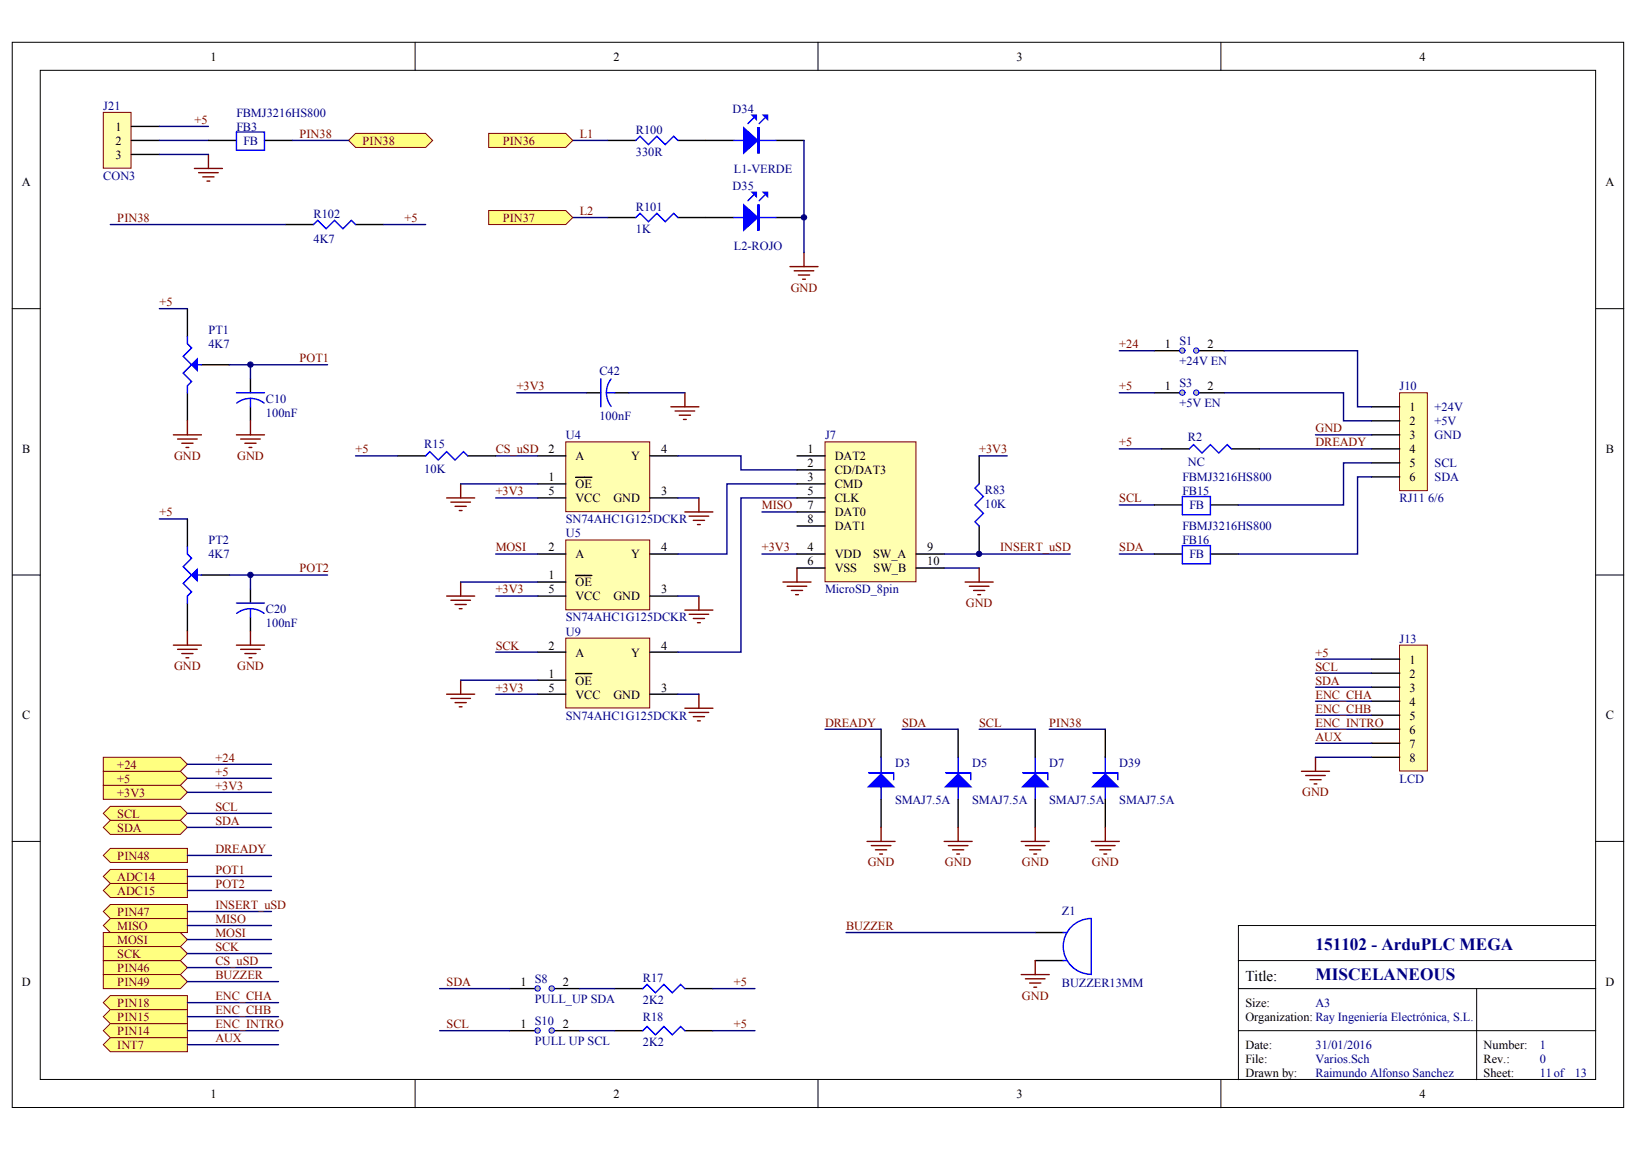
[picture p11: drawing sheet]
<svg xmlns="http://www.w3.org/2000/svg" width="289mm" height="203mm" viewBox="0 0 289 203" stroke-linecap="round" stroke-linejoin="round" font-family="sans-serif">
<defs><g id="words">
<g font-size="3" fill="#000080">
<text x="232" y="167.5">151102 - ArduPLC MEGA</text>
<text x="232" y="172.9">MISCELANEOUS</text>
</g>
<text font-size="2.6" x="219.7" y="173">Title:</text>
<g font-size="2.2">
<text x="37.2" y="10.7">1</text>
<text x="108.2" y="10.7">2</text>
<text x="179.3" y="10.7">3</text>
<text x="250.4" y="10.7">4</text>
<text x="20.3" y="23.1">1</text>
<text x="20.3" y="25.5">2</text>
<text x="20.3" y="28">3</text>
<text x="3.9" y="32.9">A</text>
<text x="283.2" y="32.9">A</text>
<text x="205.5" y="61.4">1 S1</text>
<text x="213" y="61.4">2</text>
<text x="205.5" y="68.8">1 S3</text>
<text x="213" y="68.8">2</text>
<text x="248.6" y="72.5">1</text>
<text x="248.6" y="75">2</text>
<text x="248.6" y="77.5">3</text>
<text x="3.9" y="79.9">B</text>
<text x="96.7" y="80">2</text>
<text x="101.5" y="81.2">A</text>
<text x="111.3" y="81.2">Y</text>
<text x="116.6" y="80">4</text>
<text x="142.5" y="80">1</text>
<text x="142.5" y="82.4">2</text>
<text x="147.3" y="81.2">DAT2</text>
<text x="147.3" y="83.7">CD/DAT3</text>
<text x="248.6" y="80">4</text>
<text x="248.6" y="82.4">5</text>
<text x="283.2" y="79.9">B</text>
<text x="96.7" y="84.9">1</text>
<text x="96.7" y="87.4">5</text>
<text x="101.5" y="86.1">OE</text>
<text x="101.5" y="88.6">VCC</text>
<text x="108.2" y="88.6">GND</text>
<text x="116.6" y="87.4">3</text>
<text x="142.5" y="84.9">3</text>
<text x="142.5" y="87.4">5</text>
<text x="142.5" y="89.8">7</text>
<text x="147.3" y="86.1">CMD</text>
<text x="147.3" y="88.6">CLK</text>
<text x="248.6" y="84.9">6</text>
<text x="142.5" y="92.3">8</text>
<text x="147.3" y="91.1">DAT0</text>
<text x="147.3" y="93.6">DAT1</text>
<text x="96.7" y="97.3">2</text>
<text x="101.5" y="98.5">A</text>
<text x="111.3" y="98.5">Y</text>
<text x="116.6" y="97.3">4</text>
<text x="142.5" y="97.3">4</text>
<text x="142.5" y="99.7">6</text>
<text x="147.3" y="98.5">VDD</text>
<text x="147.3" y="101">VSS</text>
<text x="154" y="98.5">SW_A</text>
<text x="154.1" y="101">SW_B</text>
<text x="163.6" y="97.3">9</text>
<text x="163.6" y="99.7">10</text>
<text x="96.7" y="102.2">1</text>
<text x="96.7" y="104.7">5</text>
<text x="101.5" y="103.4">OE</text>
<text x="101.5" y="105.9">VCC</text>
<text x="108.2" y="105.9">GND</text>
<text x="116.6" y="104.7">3</text>
<text x="96.7" y="119.5">1</text>
<text x="96.7" y="114.6">2</text>
<text x="101.5" y="115.8">A</text>
<text x="111.3" y="115.8">Y</text>
<text x="116.6" y="114.6">4</text>
<text x="248.6" y="117">1</text>
<text x="248.6" y="119.5">2</text>
<text x="96.7" y="122">5</text>
<text x="101.5" y="120.8">OE</text>
<text x="101.5" y="123.2">VCC</text>
<text x="108.2" y="123.2">GND</text>
<text x="116.6" y="122">3</text>
<text x="248.6" y="122">3</text>
<text x="248.6" y="124.5">4</text>
<text x="3.9" y="126.9">C</text>
<text x="248.6" y="126.9">5</text>
<text x="248.6" y="129.4">6</text>
<text x="248.6" y="131.9">7</text>
<text x="283.2" y="126.9">C</text>
<text x="248.6" y="134.4">8</text>
<text x="3.9" y="173.8">D</text>
<text x="91.8" y="173.9">1 S8</text>
<text x="99.3" y="173.9">2</text>
<text x="283.2" y="173.8">D</text>
<text x="219.7" y="177.6">Size:</text>
<text x="91.8" y="181.3">1 S10</text>
<text x="99.3" y="181.3">2</text>
<text x="219.7" y="180.1">Organization: Ray Ingeniería Electrónica, S.L.</text>
<text x="219.7" y="185">Date:</text>
<text x="261.7" y="185">Number:</text>
<text x="219.7" y="187.5">File:</text>
<text x="219.7" y="190">Drawn by:</text>
<text x="261.7" y="190">Sheet:</text>
<text x="261.7" y="187.5">Rev.:</text>
<text x="37.2" y="193.7">1</text>
<text x="108.2" y="193.7">2</text>
<text x="179.3" y="193.7">3</text>
<text x="250.4" y="193.7">4</text>
</g>
<g font-size="2.2" fill="#000080">
<text x="18.2" y="19.4">J21</text>
<text x="41.7" y="23.1">FB3</text>
<text x="41.7" y="20.6">FBMJ3216HS800</text>
<text x="112.2" y="23.6">R100</text>
<text x="129.2" y="19.9">D34</text>
<text x="42.9" y="25.5">FB</text>
<text x="112.2" y="27.5">330R</text>
<text x="18.2" y="31.7">CON3</text>
<text x="129.2" y="33.5">D35</text>
<text x="129.5" y="30.5">L1-VERDE</text>
<text x="55.3" y="38.4">R102</text>
<text x="112.2" y="37.2">R101</text>
<text x="112.2" y="41.1">1K</text>
<text x="55.3" y="42.9">4K7</text>
<text x="129.5" y="44.1">L2-ROJO</text>
<text x="36.8" y="58.9">PT1</text>
<text x="36.8" y="61.4">4K7</text>
<text x="208.1" y="64.4">+24V EN</text>
<text x="46.9" y="71">C10</text>
<text x="105.7" y="66.1">C42</text>
<text x="208.1" y="71.8">+5V EN</text>
<text x="246.9" y="68.8">J10</text>
<text x="46.9" y="73.5">100nF</text>
<text x="99.8" y="77.5">U4</text>
<text x="105.7" y="74">100nF</text>
<text x="145.5" y="77.5">J7</text>
<text x="209.5" y="77.7">R2</text>
<text x="253.1" y="72.5">+24V</text>
<text x="253.1" y="75">+5V</text>
<text x="253.1" y="77.5">GND</text>
<text x="74.8" y="79">R15</text>
<text x="74.8" y="83.4">10K</text>
<text x="209.5" y="82.2">NC</text>
<text x="253.1" y="82.4">SCL</text>
<text x="173.7" y="87.1">R83</text>
<text x="173.7" y="89.6">10K</text>
<text x="208.6" y="87.4">FB15</text>
<text x="208.6" y="84.9">FBMJ3216HS800</text>
<text x="209.8" y="89.8">FB</text>
<text x="246.9" y="88.6">RJ11 6/6</text>
<text x="253.1" y="84.9">SDA</text>
<text x="99.8" y="92.3">SN74AHC1G125DCKR</text>
<text x="99.8" y="94.8">U5</text>
<text x="208.6" y="93.6">FBMJ3216HS800</text>
<text x="36.8" y="96">PT2</text>
<text x="36.8" y="98.5">4K7</text>
<text x="208.6" y="96">FB16</text>
<text x="209.8" y="98.5">FB</text>
<text x="145.5" y="104.7">MicroSD_8pin</text>
<text x="46.9" y="108.1">C20</text>
<text x="46.9" y="110.6">100nF</text>
<text x="99.8" y="109.6">SN74AHC1G125DCKR</text>
<text x="99.8" y="112.1">U9</text>
<text x="246.9" y="113.3">J13</text>
<text x="99.8" y="126.9">SN74AHC1G125DCKR</text>
<text x="157.9" y="135.3">D3</text>
<text x="171.5" y="135.3">D5</text>
<text x="185.1" y="135.3">D7</text>
<text x="197.4" y="135.3">D39</text>
<text x="157.9" y="141.8">SMAJ7.5A</text>
<text x="171.5" y="141.8">SMAJ7.5A</text>
<text x="185.1" y="141.8">SMAJ7.5A</text>
<text x="197.4" y="141.8">SMAJ7.5A</text>
<text x="246.9" y="138.1">LCD</text>
<text x="187.3" y="161.3">Z1</text>
<text x="113.4" y="173.2">R17</text>
<text x="94.4" y="176.9">PULL_UP SDA</text>
<text x="113.4" y="177.1">2K2</text>
<text x="187.3" y="174.2">BUZZER13MM</text>
<text x="232" y="177.6">A3</text>
<text x="94.4" y="184.3">PULL UP SCL</text>
<text x="113.4" y="180.1">R18</text>
<text x="113.4" y="184.6">2K2</text>
<text x="232" y="185">31/01/2016</text>
<text x="271.6" y="185">1</text>
<text x="232" y="187.5">Varios.Sch</text>
<text x="232" y="190">Raimundo Alfonso Sanchez</text>
<text x="271.6" y="187.5">0</text>
<text x="271.6" y="190">11of</text>
<text x="277.8" y="190">13</text>
</g>
<g font-size="2.2" fill="#800000">
<text x="34.3" y="21.8">+5</text>
<text x="52.8" y="24.3">PIN38</text>
<text x="64" y="25.5">PIN38</text>
<text x="88.7" y="25.5">PIN36</text>
<text x="102.3" y="24.3">L1</text>
<text x="20.7" y="39.1">PIN38</text>
<text x="71.4" y="39.1">+5</text>
<text x="88.7" y="39.1">PIN37</text>
<text x="102.3" y="37.9">L2</text>
<text x="28.1" y="54">+5</text>
<text x="139.5" y="51.4">GND</text>
<text x="52.8" y="63.9">POT1</text>
<text x="197.4" y="61.4">+24</text>
<text x="91.1" y="68.8">+3V3</text>
<text x="197.4" y="68.8">+5</text>
<text x="232" y="76.2">GND</text>
<text x="30.7" y="81.1">GND</text>
<text x="41.8" y="81.1">GND</text>
<text x="62.7" y="80">+5</text>
<text x="87.4" y="80">CS_uSD</text>
<text x="172.7" y="80">+3V3</text>
<text x="197.4" y="78.7">+5</text>
<text x="232" y="78.7">DREADY</text>
<text x="87.4" y="87.4">+3V3</text>
<text x="134.4" y="89.8">MISO</text>
<text x="197.4" y="88.6">SCL</text>
<text x="28.1" y="91.1">+5</text>
<text x="52.8" y="101">POT2</text>
<text x="87.4" y="97.3">MOSI</text>
<text x="134.4" y="97.3">+3V3</text>
<text x="176.4" y="97.3">INSERT_uSD</text>
<text x="197.4" y="97.3">SDA</text>
<text x="87.4" y="104.7">+3V3</text>
<text x="170.4" y="107.1">GND</text>
<text x="30.7" y="118.2">GND</text>
<text x="41.8" y="118.2">GND</text>
<text x="87.4" y="114.6">SCK</text>
<text x="232" y="118.3">SCL</text>
<text x="232" y="115.8">+5</text>
<text x="87.4" y="122">+3V3</text>
<text x="232" y="120.8">SDA</text>
<text x="232" y="123.2">ENC_CHA</text>
<text x="232" y="125.7">ENC_CHB</text>
<text x="145.5" y="128.2">DREADY</text>
<text x="159.1" y="128.2">SDA</text>
<text x="172.7" y="128.2">SCL</text>
<text x="185.1" y="128.2">PIN38</text>
<text x="232" y="128.2">ENC_INTRO</text>
<text x="232" y="130.6">AUX</text>
<text x="20.7" y="135.6">+24</text>
<text x="38" y="136.8">+5</text>
<text x="38" y="134.4">+24</text>
<text x="20.7" y="138.1">+5</text>
<text x="20.7" y="140.5">+3V3</text>
<text x="38" y="143">SCL</text>
<text x="38" y="139.3">+3V3</text>
<text x="229.7" y="140.5">GND</text>
<text x="20.7" y="144.2">SCL</text>
<text x="20.7" y="146.7">SDA</text>
<text x="38" y="145.5">SDA</text>
<text x="20.7" y="155.4">ADC14</text>
<text x="20.7" y="151.7">PIN48</text>
<text x="38" y="154.1">POT1</text>
<text x="38" y="150.4">DREADY</text>
<text x="153.1" y="152.8">GND</text>
<text x="166.7" y="152.8">GND</text>
<text x="180.3" y="152.8">GND</text>
<text x="192.6" y="152.8">GND</text>
<text x="20.7" y="161.6">PIN47</text>
<text x="20.7" y="157.8">ADC15</text>
<text x="38" y="160.3">INSERT_uSD</text>
<text x="38" y="156.6">POT2</text>
<text x="20.7" y="166.5">MOSI</text>
<text x="20.7" y="164">MISO</text>
<text x="38" y="165.3">MOSI</text>
<text x="38" y="162.8">MISO</text>
<text x="38" y="167.7">SCK</text>
<text x="149.2" y="164">BUZZER</text>
<text x="20.7" y="171.4">PIN46</text>
<text x="20.7" y="173.9">PIN49</text>
<text x="20.7" y="169">SCK</text>
<text x="38" y="170.2">CS_uSD</text>
<text x="38" y="172.7">BUZZER</text>
<text x="78.8" y="173.9">SDA</text>
<text x="129.5" y="173.9">+5</text>
<text x="20.7" y="177.6">PIN18</text>
<text x="38" y="176.4">ENC_CHA</text>
<text x="38" y="178.9">ENC_CHB</text>
<text x="180.3" y="176.3">GND</text>
<text x="20.7" y="180.1">PIN15</text>
<text x="20.7" y="182.6">PIN14</text>
<text x="20.7" y="185">INT7</text>
<text x="38" y="181.3">ENC_INTRO</text>
<text x="38" y="183.8">AUX</text>
<text x="78.8" y="181.3">SCL</text>
<text x="129.5" y="181.3">+5</text>
</g>
</g></defs>
<g fill="#fff" stroke="#000" stroke-width=".18">
<path d="M2.2 7.5h284.2v187.9h-284.2z"/>
<path d="M7.1 12.4h274.4v178h-274.4z"/>
</g>
<g fill="none" stroke="#000" stroke-width=".18">
<path d="M73.2 7.5v4.9M144.3 7.5v4.9M215.4 7.5v4.9M2.2 54.4h4.9M281.5 54.4h4.9M2.2 101.4h4.9M281.5 101.4h4.9M2.2 148.4h4.9M281.5 148.4h4.9M218.4 174.4h63.1M281.5 169.4h-63.1v21.1M73.2 190.5v4.9"/>
<path d="M144.3 190.5v4.9M215.4 190.5v4.9M218.4 181.8h63.1M260.5 181.8v8.7"/>
</g>
<path d="M18.2 136.1h13.6l1.3 1.2-1.3 1.2h-13.6z" fill-rule="evenodd" fill="#ffff80" stroke="#800000" stroke-width=".18"/>
<path d="M33.1 137.3h14.8" fill="none" stroke="#000080" stroke-width=".25"/>
<path d="M260.5 174.4v7.4M281.5 163.3h-63.1v6.1" fill="none" stroke="#000" stroke-width=".18"/>
<path d="M18.2 169.4h13.6l1.3 1.3-1.3 1.2h-13.6z" fill-rule="evenodd" fill="#ffff80" stroke="#800000" stroke-width=".18"/>
<path d="M33.1 170.7h14.8" fill="none" stroke="#000080" stroke-width=".25"/>
<path d="M19.5 142.2h12.3l1.3 1.3-1.3 1.2h-12.3l-1.3-1.2z" fill-rule="evenodd" fill="#ffff80" stroke="#800000" stroke-width=".18"/>
<path d="M33.1 143.5h14.8" fill="none" stroke="#000080" stroke-width=".25"/>
<path d="M19.5 144.7h12.3l1.3 1.2-1.3 1.3h-12.3l-1.3-1.3z" fill-rule="evenodd" fill="#ffff80" stroke="#800000" stroke-width=".18"/>
<path d="M33.1 145.9h14.8" fill="none" stroke="#000080" stroke-width=".25"/>
<path d="M19.5 153.4h13.6v2.4h-13.6l-1.3-1.2z" fill-rule="evenodd" fill="#ffff80" stroke="#800000" stroke-width=".18"/>
<path d="M33.1 154.6h14.8M125.7 174.4h7.5M125.7 181.8h7.5" fill="none" stroke="#000080" stroke-width=".25"/>
<path d="M108.4 174.4h5M120.8 174.4h4.9M89.9 181.8h5M97.3 181.8h5M108.4 181.8h5M120.8 181.8h4.9" fill="none" stroke="#000" stroke-width=".25"/>
<path d="M113.4 174.4l.7-.8 1.5 1.5 1.5-1.5 1.5 1.5 1.5-1.5 .7 .8M113.4 181.8l.7-.7 1.5 1.4 1.5-1.4 1.5 1.4 1.5-1.4 .7 .7" fill="none" stroke="#00f" stroke-width=".25"/>
<g fill="#c0c0c0" stroke="#00f" stroke-width=".18">
<circle cx="94.8" cy="181.8" r=".47"/>
<circle cx="97.3" cy="181.8" r=".48"/>
</g>
<path d="M89.9 174.4h5M97.3 174.4h5" fill="none" stroke="#000" stroke-width=".25"/>
<g fill="#c0c0c0" stroke="#00f" stroke-width=".18">
<circle cx="94.8" cy="174.4" r=".47"/>
<circle cx="97.3" cy="174.4" r=".48"/>
</g>
<path d="M169 133.6v7.4M171.2 136.3v1.2M182.6 133.6v7.4M184.8 136.3v1.2" fill="none" stroke="#00f" stroke-width=".25"/>
<g fill="#00f" stroke="#00f" stroke-width=".25">
<path d="M182.6 136.5l2.2 2.3h-4.4z"/>
<path d="M169 136.5l2.2 2.3h-4.4z"/>
<path d="M180.4 136.3h4.4z" fill-rule="evenodd"/>
<path d="M166.8 136.3h4.4z" fill-rule="evenodd"/>
</g>
<path d="M169 128.6v5M182.6 128.6v5M169 141v4.9M182.6 141v4.9" fill="none" stroke="#000" stroke-width=".25"/>
<path d="M159.1 128.6h9.9M172.7 128.6h9.9" fill="none" stroke="#000080" stroke-width=".25"/>
<path d="M246.9 69.3h4.9v17.2h-4.9z" fill="#ffffb0" stroke="#800000" stroke-width=".18"/>
<path d="M203.6 61.9h5M211 61.9h5M241.9 71.8h5M241.9 74.2h5M241.9 76.7h5M241.9 79.2h5M241.9 81.6h5M241.9 84.1h5" fill="none" stroke="#000" stroke-width=".25"/>
<path d="M222.2 79.2h19.7M232 76.7h9.9M197.4 89.1h6.2M197.4 97.7h6.2" fill="none" stroke="#000080" stroke-width=".25"/>
<g fill="#c0c0c0" stroke="#00f" stroke-width=".18">
<circle cx="208.6" cy="61.8" r=".48"/>
<circle cx="211" cy="61.8" r=".47"/>
</g>
<path d="M203.6 69.3h5M211 69.3h5" fill="none" stroke="#000" stroke-width=".25"/>
<g fill="#c0c0c0" stroke="#00f" stroke-width=".18">
<circle cx="208.6" cy="69.3" r=".48"/>
<circle cx="211" cy="69.3" r=".47"/>
</g>
<g fill="none" stroke="#000080" stroke-width=".25">
<path d="M28.1 54.4h5M40.5 64.3h17.3M44.2 64.3v2.5M91.1 69.3h12.4M110.9 69.3h9.9M197.4 61.9h6.2M197.4 69.3h6.2M216 69.3h21v4.9h4.9M216 61.9h23.5v9.9h2.4M145.5 128.6h9.9M77.5 174.4h12.4M102.3 174.4h6.1"/>
<path d="M149.2 164.5h33.4M77.5 181.8h12.4M102.3 181.8h6.1"/>
</g>
<g fill="none" stroke="#00f" stroke-width=".25">
<path d="M33.1 59.4v1.2l.7 .8-1.5 1.5 1.5 1.4-1.5 1.5 1.5 1.5-.7 .7v1.3M33.8 64.3h1.7M41.7 69.3h4.9M44.2 70.3a3.9 3.9 0 0 1 2.4 .8M44.2 70.3a3.9 3.9 0 0 0-2.4 .8M44.2 70.3v1.5M106 66.8v5M107 69.3h1.4M107 69.3a3.9 3.9 0 0 0 .8 2.4M107.8 66.9a3.9 3.9 0 0 0-.8 2.4M155.4 133.6v7.4M157.6 136.3v1.2"/>
<path d="M187.5 169.4h.8M187.5 164.5h.8M192.5 171.9a4.9 4.9 0 0 1-5-5 4.9 4.9 0 0 1 5-4.9v9.9"/>
</g>
<g fill="#00f" stroke="#00f" stroke-width=".25">
<path d="M155.4 136.5l2.2 2.3h-4.4z"/>
<path d="M34.8 63.3v2l-1-1z"/>
<path d="M153.2 136.3h4.4z" fill-rule="evenodd"/>
</g>
<path d="M33.1 54.4v5M33.1 69.3v4.9M35.5 64.3h5M44.2 66.8v2.5M44.2 71.8v2.4M103.5 69.3h2.5M108.4 69.3h2.5M155.4 128.6v5M155.4 141v4.9M182.6 164.5h4.9M182.6 169.4h4.9" fill="none" stroke="#000" stroke-width=".25"/>
<g fill="none" stroke="#800000" stroke-width=".25">
<path d="M30.6 76.7h4.9M31.3 77.4h3.5M32.1 78.2h1.9M32.8 78.9h.5M33.1 74.2v2.5M41.7 76.7h4.9M42.4 77.4h3.5M43.2 78.2h2M43.9 78.9h.5M44.2 74.2v2.5M118.3 71.8h5M119.1 72.5h3.4"/>
<path d="M119.8 73.2h2M120.6 74h.5M120.8 69.3v2.5M152.9 148.4h5M153.7 149.2h3.4M154.4 149.9h2M155.2 150.6h.5M155.4 145.9v2.5M166.5 148.4h5M167.3 149.2h3.4M168 149.9h2M168.8 150.6h.5"/>
<path d="M169 145.9v2.5M180.1 148.4h5M180.9 149.2h3.4M181.6 149.9h2M182.4 150.6h.4M182.6 145.9v2.5M180.1 171.9h5M180.9 172.6h3.4M181.6 173.4h2M182.4 174.1h.4M182.6 169.4v2.5"/>
</g>
<path d="M99.8 77.9h14.8v12.4h-14.8z" fill="#ffffb0" stroke="#800000" stroke-width=".18"/>
<path d="M94.9 85.4h4.9M94.9 80.4h4.9M94.9 87.8h4.9M101.5 84.2h2.9M114.6 80.4h5M114.6 87.8h5" fill="none" stroke="#000" stroke-width=".25"/>
<path d="M99.8 95.2h14.8v12.4h-14.8z" fill="#ffffb0" stroke="#800000" stroke-width=".18"/>
<path d="M94.9 97.7h4.9M114.6 97.7h5M94.9 102.7h4.9M94.9 105.1h4.9M101.5 101.5h2.9M114.6 105.1h5" fill="none" stroke="#000" stroke-width=".25"/>
<path d="M99.8 112.6h14.8v12.3h-14.8z" fill="#ffffb0" stroke="#800000" stroke-width=".18"/>
<path d="M94.9 120h4.9M94.9 115h4.9M101.5 118.8h2.9M114.6 115h5M94.9 122.4h4.9M114.6 122.4h5" fill="none" stroke="#000" stroke-width=".25"/>
<g fill="none" stroke="#000080" stroke-width=".25">
<path d="M81.3 85.4h13.6M87.4 87.8h7.5M87.4 97.7h7.5M87.4 80.4h7.5M119.6 80.4h11.1v2.5h9.9M119.6 87.8h3.7M134.4 97.7h6.2M134.4 90.3h6.2M140.6 85.4h-12.4v12.3h-8.6M140.6 87.8h-9.9v27.2h-11.1M81.3 102.7h13.6M81.3 120h13.6"/>
<path d="M87.4 105.1h7.5M87.4 115h7.5M119.6 105.1h3.7M166.5 100.2h6.2M87.4 122.4h7.5M119.6 122.4h3.7"/>
</g>
<g fill="none" stroke="#800000" stroke-width=".25">
<path d="M78.8 87.8h4.9M79.5 88.6h3.5M80.3 89.3h1.9M81 90.1h.5M81.3 85.4v2.4M120.8 90.3h4.9M121.5 91h3.5M122.3 91.8h2M123 92.5h.5M123.3 87.8v2.5M78.8 105.1h4.9M79.5 105.9h3.5"/>
<path d="M80.3 106.6h1.9M81 107.4h.5M81.3 102.7v2.4M81.3 120v2.4M120.8 107.6h4.9M121.5 108.4h3.5M122.3 109.1h2M123 109.8h.5M123.3 105.1v2.5M138.1 102.7h5M138.9 103.4h3.4M139.6 104.2h2"/>
<path d="M140.3 104.9h.5M140.6 100.2v2.5M78.8 122.4h4.9M79.5 123.2h3.5M80.3 123.9h1.9M81 124.7h.5M120.8 124.9h4.9M121.5 125.7h3.5M122.3 126.4h2M123 127.1h.5M123.3 122.4v2.5"/>
</g>
<path d="M145.5 77.9h16.1v24.7h-16.1z" fill="#ffffb0" stroke="#800000" stroke-width=".18"/>
<path d="M140.6 80.4h4.9M140.6 82.9h4.9M140.6 85.4h4.9M140.6 97.7h4.9M140.6 87.8h4.9M140.6 90.3h4.9M140.6 92.8h4.9M161.6 97.7h4.9M172.7 80.4v5M172.7 92.8v4.9M140.6 100.2h4.9M161.6 100.2h4.9" fill="none" stroke="#000" stroke-width=".25"/>
<path d="M172.7 85.4l-.7 .7 1.5 1.5-1.5 1.5 1.5 1.4-1.5 1.5 .7 .8" fill="none" stroke="#00f" stroke-width=".25"/>
<path d="M166.5 97.7h22.3M172.7 80.4h5" fill="none" stroke="#000080" stroke-width=".25"/>
<path d="M170.2 102.7h5M171 103.4h3.4M171.7 104.2h2M172.5 104.9h.5M172.7 100.2v2.5" fill="none" stroke="#800000" stroke-width=".25"/>
<path d="M18.2 19.8h4.9v9.9h-4.9z" fill="#ffffb0" stroke="#800000" stroke-width=".18"/>
<path d="M23.2 22.3h4.9M23.2 24.8h4.9M23.2 27.2h4.9" fill="none" stroke="#000" stroke-width=".25"/>
<path d="M28.1 22.3h8.7M28.1 24.8h8.7" fill="none" stroke="#000080" stroke-width=".25"/>
<path d="M62.7 23.5h12.4l1.2 1.3-1.2 1.2h-12.4l-1.2-1.2z" fill-rule="evenodd" fill="#ffff80" stroke="#800000" stroke-width=".18"/>
<path d="M34.3 29.7h4.9M35 30.5h3.5M35.8 31.2h2M36.5 31.9h.5M36.8 27.2v2.5" fill="none" stroke="#800000" stroke-width=".25"/>
<path d="M204.8 79.2h5M217.2 79.2h5" fill="none" stroke="#000" stroke-width=".25"/>
<path d="M209.8 79.2l.7-.8 1.5 1.5 1.5-1.5 1.5 1.5 1.5-1.5 .7 .8" fill="none" stroke="#00f" stroke-width=".25"/>
<path d="M197.4 79.2h7.4" fill="none" stroke="#000080" stroke-width=".25"/>
<path d="M19.5 149.7h13.6v2.4h-13.6l-1.3-1.2z" fill-rule="evenodd" fill="#ffff80" stroke="#800000" stroke-width=".18"/>
<path d="M33.1 150.9h14.8" fill="none" stroke="#000080" stroke-width=".25"/>
<path d="M18.2 133.6h13.6l1.3 1.2-1.3 1.3h-13.6z" fill-rule="evenodd" fill="#ffff80" stroke="#800000" stroke-width=".18"/>
<path d="M33.1 134.8h14.8" fill="none" stroke="#000080" stroke-width=".25"/>
<path d="M18.2 171.9h13.6l1.3 1.2-1.3 1.3h-13.6z" fill-rule="evenodd" fill="#ffff80" stroke="#800000" stroke-width=".18"/>
<path d="M33.1 173.1h16" fill="none" stroke="#000080" stroke-width=".25"/>
<path d="M18.2 164.5h13.6l1.3 1.2-1.3 1.3h-13.6z" fill-rule="evenodd" fill="#ffff80" stroke="#800000" stroke-width=".18"/>
<path d="M33.1 165.7h14.8" fill="none" stroke="#000080" stroke-width=".25"/>
<path d="M19.5 162h13.6v2.5h-13.6l-1.3-1.2z" fill-rule="evenodd" fill="#ffff80" stroke="#800000" stroke-width=".18"/>
<path d="M33.1 163.3h14.8" fill="none" stroke="#000080" stroke-width=".25"/>
<path d="M18.2 167h13.6l1.3 1.2-1.3 1.2h-13.6z" fill-rule="evenodd" fill="#ffff80" stroke="#800000" stroke-width=".18"/>
<path d="M33.1 168.2h14.8" fill="none" stroke="#000080" stroke-width=".25"/>
<path d="M19.5 159.5h13.6v2.5h-13.6l-1.3-1.2z" fill-rule="evenodd" fill="#ffff80" stroke="#800000" stroke-width=".18"/>
<path d="M241.9 81.6h-4.9v7.5h-18.6M241.9 84.1h-2.4v13.6h-21.1M33.1 160.8h14.8" fill="none" stroke="#000080" stroke-width=".25"/>
<path d="M36.8 24.8h4.9M46.6 24.8h5M203.6 89.1h5M203.6 97.7h5M213.5 89.1h4.9M213.5 97.7h4.9" fill="none" stroke="#000" stroke-width=".25"/>
<path d="M41.7 23.3h4.9v3.2h-4.9zM208.6 87.6h4.9v3.2h-4.9zM208.6 96.2h4.9v3.3h-4.9z" fill="none" stroke="#00f" stroke-width=".25"/>
<path d="M246.9 113.8h4.9v22.2h-4.9z" fill="#ffffb0" stroke="#800000" stroke-width=".18"/>
<path d="M241.9 116.3h5M241.9 118.7h5M241.9 121.2h5M241.9 123.7h5M241.9 126.2h5M241.9 128.6h5M241.9 131.1h5M241.9 133.6h5" fill="none" stroke="#000" stroke-width=".25"/>
<path d="M232 118.7h9.9M232 116.3h9.9M232 121.2h9.9M232 123.7h9.9M232 126.2h9.9M232 128.6h9.9M232 133.6h9.9M232 131.1h9.9" fill="none" stroke="#000080" stroke-width=".25"/>
<path d="M229.6 136.1h4.9M230.3 136.8h3.5M231.1 137.5h1.9M231.8 138.3h.5M232 133.6v2.5" fill="none" stroke="#800000" stroke-width=".25"/>
<path d="M19.5 175.6h13.6v2.5h-13.6l-1.3-1.2z" fill-rule="evenodd" fill="#ffff80" stroke="#800000" stroke-width=".18"/>
<path d="M33.1 176.9h16" fill="none" stroke="#000080" stroke-width=".25"/>
<path d="M19.5 178.1h13.6v2.5h-13.6l-1.3-1.3z" fill-rule="evenodd" fill="#ffff80" stroke="#800000" stroke-width=".18"/>
<path d="M33.1 179.3h16" fill="none" stroke="#000080" stroke-width=".25"/>
<path d="M19.5 180.6h13.6v2.4h-13.6l-1.3-1.2z" fill-rule="evenodd" fill="#ffff80" stroke="#800000" stroke-width=".18"/>
<path d="M33.1 181.8h16" fill="none" stroke="#000080" stroke-width=".25"/>
<path d="M19.5 183h13.6v2.5h-13.6l-1.3-1.2z" fill-rule="evenodd" fill="#ffff80" stroke="#800000" stroke-width=".18"/>
<path d="M101 24.8h6.2M101 38.4h6.2M141.8 24.8v19.8M33.1 184.3h16" fill="none" stroke="#000080" stroke-width=".25"/>
<path d="M107.2 24.8h5M107.2 38.4h5M119.6 24.8h9.9M119.6 38.4h9.9M136.9 24.8h4.9M136.9 38.4h4.9" fill="none" stroke="#000" stroke-width=".25"/>
<path d="M112.2 24.8l.7-.8 1.5 1.5 1.5-1.5 1.4 1.5 1.5-1.5 .8 .8M112.2 38.4l.7-.8 1.5 1.5 1.5-1.5 1.4 1.5 1.5-1.5 .8 .8M129.5 24.8h7.4M129.5 38.4h7.4M132.9 20.8l-1 1M132.9 34.4l-1 1M134.9 20.8l-1 1M134.9 34.4l-1 1" fill="none" stroke="#00f" stroke-width=".25"/>
<g fill="#00f" stroke="#00f" stroke-width=".25">
<path d="M131.2 22.5l2.5 2.3-2.5 2.2z"/>
<path d="M134.6 20.3h.8v.8z"/>
<path d="M132.7 20.3h.7v.8z"/>
<path d="M131.2 36.1l2.5 2.3-2.5 2.2z"/>
<path d="M134.6 33.9h.8v.8z"/>
<path d="M132.7 33.9h.7v.8z"/>
<path d="M133.7 22.5h.2v4.5h-.2z" fill-rule="evenodd"/>
<path d="M133.7 36.1h.2v4.5h-.2z" fill-rule="evenodd"/>
</g>
<path d="M139.3 47h5M140.1 47.8h3.4M140.8 48.5h2M141.6 49.3h.5M141.8 44.6v2.4" fill="none" stroke="#800000" stroke-width=".25"/>
<g fill="#ffff80" stroke="#800000" stroke-width=".18">
<path d="M86.2 23.5h13.6l1.2 1.3-1.2 1.2h-13.6z" fill-rule="evenodd"/>
<path d="M86.2 37.1h13.6l1.2 1.3-1.2 1.2h-13.6z" fill-rule="evenodd"/>
<path d="M18.2 138.5h13.6l1.3 1.3-1.3 1.2h-13.6z" fill-rule="evenodd"/>
</g>
<path d="M19.5 39.6h30.9M28.1 27.2h8.7M51.6 24.8h9.9M67.7 39.6h7.4M28.1 91.5h5M40.5 101.4h17.3M44.2 101.4v2.5M33.1 139.8h14.8" fill="none" stroke="#000080" stroke-width=".25"/>
<path d="M50.4 39.6h4.9M62.7 39.6h5M33.1 91.5v5M33.1 106.4v4.9M35.5 101.4h5M44.2 103.9v2.5M44.2 108.8v2.5" fill="none" stroke="#000" stroke-width=".25"/>
<path d="M55.3 39.6l.7-.7 1.5 1.4 1.5-1.4 1.5 1.4 1.5-1.4 .7 .7M33.1 96.5v1.2l.7 .8-1.5 1.4 1.5 1.5-1.5 1.5 1.5 1.5-.7 .7v1.3M33.8 101.4h1.7M41.7 106.4h4.9M44.2 107.4a3.9 3.9 0 0 1 2.4 .8M44.2 107.4a3.9 3.9 0 0 0-2.4 .8M44.2 107.4v1.4" fill="none" stroke="#00f" stroke-width=".25"/>
<path d="M34.8 100.4v2l-1-1z" fill="#00f" stroke="#00f" stroke-width=".25"/>
<path d="M30.6 113.8h4.9M31.3 114.5h3.5M32.1 115.3h1.9M32.8 116h.5M33.1 111.3v2.5M41.7 113.8h4.9M42.4 114.5h3.5M43.2 115.3h2M43.9 116h.5M44.2 111.3v2.5" fill="none" stroke="#800000" stroke-width=".25"/>
<path d="M19.5 155.8h13.6v2.5h-13.6l-1.3-1.2z" fill-rule="evenodd" fill="#ffff80" stroke="#800000" stroke-width=".18"/>
<path d="M62.7 80.4h7.4M185.1 128.6h9.9M33.1 157.1h14.8" fill="none" stroke="#000080" stroke-width=".25"/>
<path d="M70.1 80.4h5M82.5 80.4h4.9M195 128.6v5M195 141v4.9" fill="none" stroke="#000" stroke-width=".25"/>
<path d="M75.1 80.4l.7-.7 1.5 1.5 1.5-1.5 1.5 1.5 1.5-1.5 .7 .7M195 133.6v7.4M197.2 136.3v1.2" fill="none" stroke="#00f" stroke-width=".25"/>
<g fill="#00f" stroke="#00f" stroke-width=".25">
<path d="M195 136.5l2.2 2.3h-4.5z"/>
<path d="M192.7 136.3h4.5z" fill-rule="evenodd"/>
</g>
<path d="M192.5 148.4h4.9M193.2 149.2h3.5M194 149.9h2M194.7 150.6h.5M195 145.9v2.5" fill="none" stroke="#800000" stroke-width=".25"/>
<g fill="#000080" stroke="#000080" stroke-width=".18">
<circle cx="44.2" cy="101.4" r=".48"/>
<circle cx="44.2" cy="64.3" r=".48"/>
<circle cx="141.8" cy="38.3" r=".48"/>
<circle cx="172.7" cy="97.7" r=".47"/>
</g>
<use href="#words"/>
</svg>
